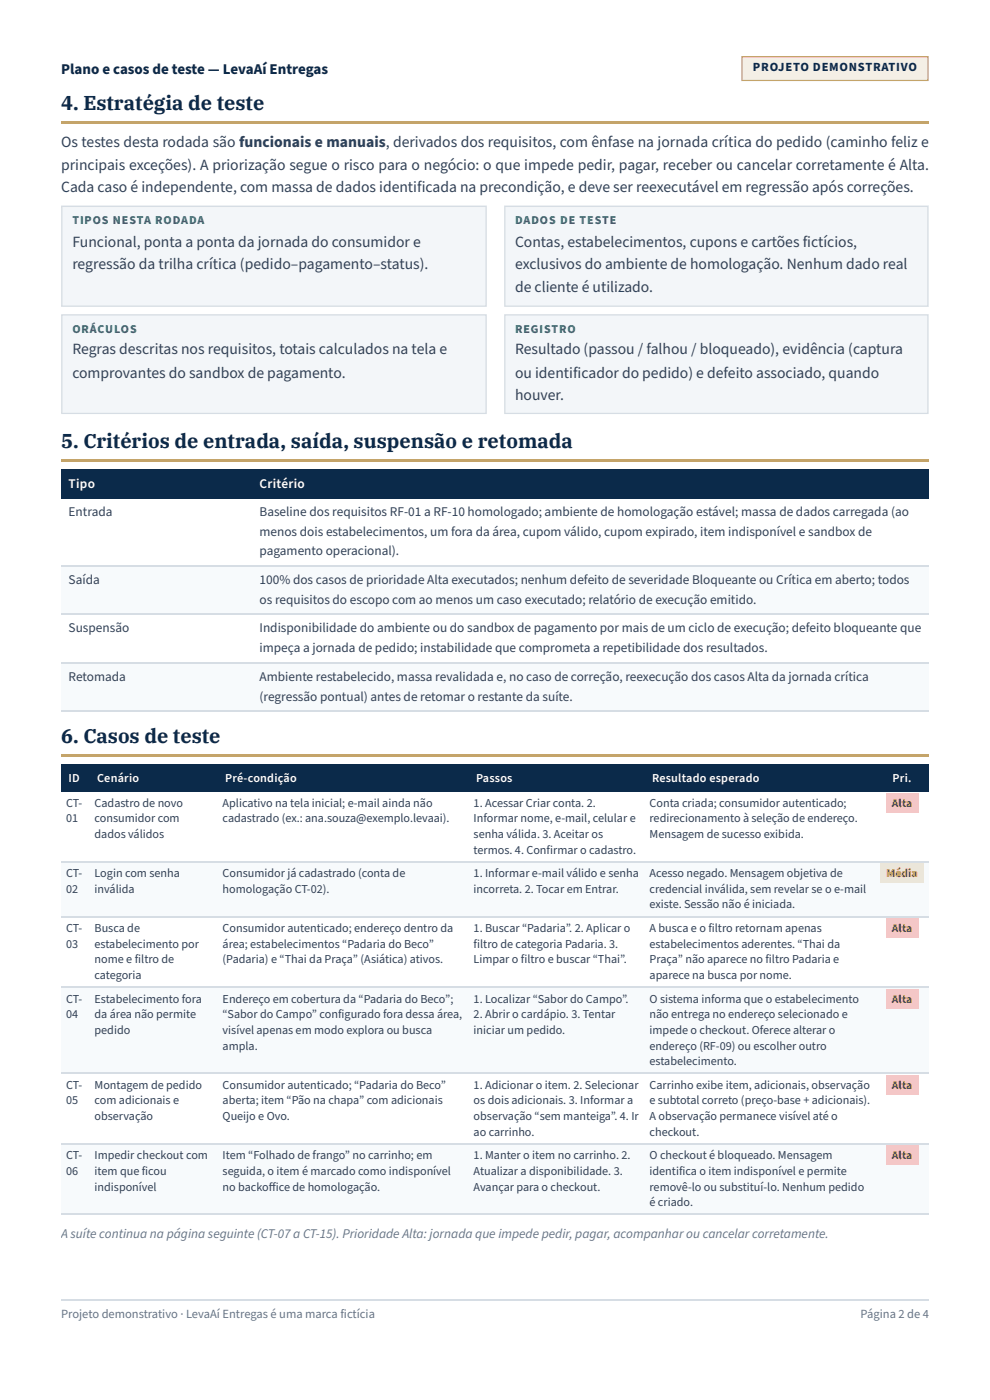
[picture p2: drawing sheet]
<svg xmlns="http://www.w3.org/2000/svg" width="210mm" height="297mm" viewBox="0 0 210 297" stroke-linecap="round" stroke-linejoin="round" font-family="sans-serif">
<defs><g id="words">
<g font-size="4.2" fill="#0b2a4a">
<text x="13" y="23.3">4. Estratégia de teste</text>
<text x="13" y="95">5. Critérios de entrada, saída, suspensão e retomada</text>
<text x="13" y="157.7">6. Casos de teste</text>
</g>
<g font-size="3.3" fill="#334155">
<text x="13" y="31.2">Os testes desta rodada são funcionais e manuais, derivados dos requisitos, com ênfase na jornada crítica do pedido (caminho feliz e</text>
<text x="13" y="36">principais exceções). A priorização segue o risco para o negócio: o que impede pedir, pagar, receber ou cancelar corretamente é Alta.</text>
<text x="13" y="40.7">Cada caso é independente, com massa de dados identificada na precondição, e deve ser reexecutável em regressão após correções.</text>
<text x="15.3" y="52.4">Funcional, ponta a ponta da jornada do consumidor e</text>
<text x="109.2" y="52.4">Contas, estabelecimentos, cupons e cartões fictícios,</text>
<text x="15.3" y="57.2">regressão da trilha crítica (pedido–pagamento–status).</text>
<text x="109.2" y="57.2">exclusivos do ambiente de homologação. Nenhum dado real</text>
<text x="109.2" y="61.9">de cliente é utilizado.</text>
<text x="15.3" y="75.1">Regras descritas nos requisitos, totais calculados na tela e</text>
<text x="109.2" y="75.1">Resultado (passou / falhou / bloqueado), evidência (captura</text>
<text x="15.3" y="80.2">comprovantes do sandbox de pagamento.</text>
<text x="109.2" y="80.2">ou identificador do pedido) e defeito associado, quando</text>
<text x="109.2" y="84.9">houver.</text>
</g>
<text font-size="3.2" fill="#0b2a4a" x="13" y="15.6">Plano e casos de teste — LevaAíEntregas</text>
<g font-size="2.8" fill="#fff">
<text x="14.6" y="103.5">Tipo</text>
<text x="55" y="103.5">Critério</text>
</g>
<g font-size="2.8" fill="#334155">
<text x="14.6" y="109.5">Entrada</text>
<text x="55" y="109.5">Baseline dos requisitos RF-01 a RF-10 homologado; ambiente de homologação estável; massa de dados carregada (ao</text>
<text x="55" y="113.8">menos dois estabelecimentos, um fora da área, cupom válido, cupom expirado, item indisponível e sandbox de</text>
<text x="55" y="117.7">pagamento operacional).</text>
<text x="14.6" y="123.8">Saída</text>
<text x="55" y="123.8">100% dos casos de prioridade Alta executados; nenhum defeito de severidade Bloqueante ou Crítica em aberto; todos</text>
<text x="55" y="128.1">os requisitos do escopo com ao menos um caso executado; relatório de execução emitido.</text>
<text x="14.6" y="134.1">Suspensão</text>
<text x="55" y="134.1">Indisponibilidade do ambiente ou do sandbox de pagamento por mais de um ciclo de execução; defeito bloqueante que</text>
<text x="55" y="138.4">impeça a jornada de pedido; instabilidade que comprometa a repetibilidade dos resultados.</text>
<text x="14.6" y="144.5">Retomada</text>
<text x="55" y="144.5">Ambiente restabelecido, massa revalidada e, no caso de correção, reexecução dos casos Alta da jornada crítica</text>
<text x="55" y="148.7">(regressão pontual) antes de retomar o restante da suíte.</text>
</g>
<text font-size="2.8" fill="#64748b" x="13" y="262.7">Asuíte continua na página seguinte (CT-07a CT-15). Prioridade Alta: jornada que impede pedir,pagar,acompanharou cancelarcorretamente.</text>
<text font-size="2.6" fill="#0b2a4a" x="159.6" y="15.1">PROJETO DEMONSTRATIVO</text>
<g font-size="2.6" fill="#fff">
<text x="14.6" y="165.9">ID</text>
<text x="20.6" y="165.9">Cenário</text>
<text x="47.7" y="165.9">Pré-condição</text>
<text x="100.9" y="165.9">Passos</text>
<text x="138.2" y="165.9">Resultado esperado</text>
<text x="189.2" y="165.9">Pri.</text>
</g>
<g font-size="2.6" fill="#334155">
<text x="14" y="171.2">CT-</text>
<text x="20.1" y="171.2">Cadastro de novo</text>
<text x="47.2" y="171.2">Aplicativo na tela inicial; e-mail ainda não</text>
<text x="100.4" y="171.2">1. Acessar Criar conta. 2.</text>
<text x="137.7" y="171.2">Conta criada; consumidor autenticado;</text>
<text x="14" y="174.4">01</text>
<text x="20.1" y="174.4">consumidor com</text>
<text x="20.1" y="177.8">dados válidos</text>
<text x="47.2" y="174.4">cadastrado (ex.: ana.souza@exemplo.levaai).</text>
<text x="100.4" y="174.4">Informar nome, e-mail, celular e</text>
<text x="100.4" y="177.8">senha válida. 3. Aceitar os</text>
<text x="137.7" y="174.4">redirecionamento à seleção de endereço.</text>
<text x="137.7" y="177.8">Mensagem de sucesso exibida.</text>
<text x="100.4" y="181.2">termos. 4. Confirmar o cadastro.</text>
<text x="14" y="186">CT-</text>
<text x="14" y="189.4">02</text>
<text x="20.1" y="186">Login com senha</text>
<text x="20.1" y="189.4">inválida</text>
<text x="47.2" y="186">Consumidor já cadastrado (conta de</text>
<text x="47.2" y="189.4">homologação CT-02).</text>
<text x="100.4" y="186">1. Informar e-mail válido e senha</text>
<text x="100.4" y="189.4">incorreta. 2. Tocar em Entrar.</text>
<text x="137.7" y="186">Acesso negado. Mensagem objetiva de</text>
<text x="137.7" y="189.4">credencial inválida, sem revelar se o e-mail</text>
<text x="14" y="197.6">CT-</text>
<text x="20.1" y="197.6">Busca de</text>
<text x="47.2" y="197.6">Consumidor autenticado; endereço dentro da</text>
<text x="100.4" y="197.6">1. Buscar “Padaria”. 2. Aplicar o</text>
<text x="137.7" y="192.6">existe. Sessão não é iniciada.</text>
<text x="137.7" y="197.6">A busca e o filtro retornam apenas</text>
<text x="14" y="201.1">03</text>
<text x="20.1" y="201.1">estabelecimento por</text>
<text x="47.2" y="201.1">área; estabelecimentos “Padaria do Beco”</text>
<text x="100.4" y="201.1">filtro de categoria Padaria. 3.</text>
<text x="137.7" y="201.1">estabelecimentos aderentes. “Thai da</text>
<text x="20.1" y="204.3">nome e filtro de</text>
<text x="20.1" y="207.7">categoria</text>
<text x="47.2" y="204.3">(Padaria) e “Thai da Praça” (Asiática) ativos.</text>
<text x="100.4" y="204.3">Limpar o filtro e buscar “Thai”.</text>
<text x="137.7" y="204.3">Praça” não aparece no filtro Padaria e</text>
<text x="137.7" y="207.7">aparece na busca por nome.</text>
<text x="14" y="212.7">CT-</text>
<text x="14" y="215.9">04</text>
<text x="20.1" y="212.7">Estabelecimento fora</text>
<text x="20.1" y="215.9">da área não permite</text>
<text x="47.2" y="212.7">Endereço em cobertura da “Padaria do Beco”;</text>
<text x="47.2" y="215.9">“Sabor do Campo” configurado fora dessa área,</text>
<text x="100.4" y="212.7">1. Localizar “Sabor do Campo”.</text>
<text x="100.4" y="215.9">2. Abrir o cardápio. 3. Tentar</text>
<text x="137.7" y="212.7">O sistema informa que o estabelecimento</text>
<text x="137.7" y="215.9">não entrega no endereço selecionado e</text>
<text x="20.1" y="219.3">pedido</text>
<text x="47.2" y="219.3">visível apenas em modo explora ou busca</text>
<text x="100.4" y="219.3">iniciar um pedido.</text>
<text x="137.7" y="219.3">impede o checkout. Oferece alterar o</text>
<text x="47.2" y="222.8">ampla.</text>
<text x="137.7" y="222.8">endereço (RF-09) ou escolher outro</text>
<text x="137.7" y="226">estabelecimento.</text>
<text x="14" y="231">CT-</text>
<text x="20.1" y="231">Montagem de pedido</text>
<text x="47.2" y="231">Consumidor autenticado; “Padaria do Beco”</text>
<text x="100.4" y="231">1. Adicionar o item. 2. Selecionar</text>
<text x="137.7" y="231">Carrinho exibe item, adicionais, observação</text>
<text x="14" y="234.2">05</text>
<text x="20.1" y="234.2">com adicionais e</text>
<text x="20.1" y="237.6">observação</text>
<text x="47.2" y="234.2">aberta; item “Pão na chapa” com adicionais</text>
<text x="47.2" y="237.6">Queijo e Ovo.</text>
<text x="100.4" y="234.2">os dois adicionais. 3. Informar a</text>
<text x="100.4" y="237.6">observação “sem manteiga”. 4. Ir</text>
<text x="137.7" y="234.2">e subtotal correto (preço-base + adicionais).</text>
<text x="137.7" y="237.6">A observação permanece visível até o</text>
<text x="14" y="245.8">CT-</text>
<text x="20.1" y="245.8">Impedir checkout com</text>
<text x="47.2" y="245.8">Item “Folhado de frango” no carrinho; em</text>
<text x="100.4" y="241">ao carrinho.</text>
<text x="100.4" y="245.8">1. Manter o item no carrinho. 2.</text>
<text x="137.7" y="241">checkout.</text>
<text x="137.7" y="245.8">O checkout é bloqueado. Mensagem</text>
<text x="14" y="249.2">06</text>
<text x="20.1" y="249.2">item que ficou</text>
<text x="47.2" y="249.2">seguida, o item é marcado como indisponível</text>
<text x="100.4" y="249.2">Atualizar a disponibilidade. 3.</text>
<text x="137.7" y="249.2">identifica o item indisponível e permite</text>
<text x="20.1" y="252.7">indisponível</text>
<text x="47.2" y="252.7">no backoff ice de homologação.</text>
<text x="100.4" y="252.7">Avançar para o checkout.</text>
<text x="137.7" y="252.7">removê-lo ou substituí-lo. Nenhum pedido</text>
<text x="137.7" y="255.9">é criado.</text>
</g>
<g font-size="2.6" fill="#64748b">
<text x="13" y="279.7">Projeto demonstrativo · LevaAí Entregas é uma marca fictícia</text>
<text x="182.5" y="279.7">Página 2 de 4</text>
</g>
<g font-size="2.5" fill="#1f7a6b">
<text x="15.3" y="47.6">TIPOS NESTA RODADA</text>
<text x="109.2" y="47.6">DADOS DE TESTE</text>
<text x="15.3" y="70.6">ORÁCULOS</text>
<text x="109.2" y="70.6">REGISTRO</text>
</g>
<g font-size="2.5" fill="#9b2c2c">
<text x="189.1" y="171.2">Alta</text>
<text x="189.1" y="197.6">Alta</text>
<text x="189.1" y="212.7">Alta</text>
<text x="189.1" y="231">Alta</text>
<text x="189.1" y="245.8">Alta</text>
</g>
<text font-size="2.5" fill="#8a6a28" x="188" y="186">Média</text>
</g></defs>
<g fill="#c4a46a">
<path d="M13 25.7h183.8v.5h-183.8z"/>
<path d="M13 97.4h183.8v.5h-183.8z"/>
</g>
<g fill="#0b2a4a">
<path d="M13 99.5h40.4v6.3h-40.4z"/>
<path d="M53.4 99.5h143.4v6.3h-143.4z"/>
</g>
<g fill="#f7fafc">
<path d="M13 119.9h40.4v10.3h-40.4z"/>
<path d="M53.4 119.9h143.4v10.3h-143.4z"/>
<path d="M13 140.5h40.4v10.3h-40.4z"/>
<path d="M53.4 140.5h143.4v10.3h-143.4z"/>
</g>
<path d="M13 120h183.8M13 130.3h183.8M13 140.6h183.8M13 150.9h183.8" fill="none" stroke="#d6dde4" stroke-width=".26"/>
<path d="M13 160.1h183.8v.5h-183.8z" fill="#c4a46a"/>
<g fill="#0b2a4a">
<path d="M13 162.2h6v5.8h-6z"/>
<path d="M19 162.2h27v5.8h-27z"/>
<path d="M46 162.2h53.5v5.8h-53.5z"/>
<path d="M99.5 162.2h37v5.8h-37z"/>
<path d="M136.5 162.2h49v5.8h-49z"/>
<path d="M185.5 162.2h11.3v5.8h-11.3z"/>
</g>
<g fill="#f7fafc">
<path d="M13 182.8h6v11.7h-6z"/>
<path d="M19 182.8h27v11.7h-27z"/>
<path d="M46 182.8h53.5v11.7h-53.5z"/>
<path d="M99.5 182.8h37v11.7h-37z"/>
<path d="M136.5 182.8h49v11.7h-49z"/>
<path d="M185.5 182.8h11.3v11.7h-11.3z"/>
<path d="M13 209.6h6v18.2h-6z"/>
<path d="M19 209.6h27v18.2h-27z"/>
<path d="M46 209.6h53.5v18.2h-53.5z"/>
<path d="M99.5 209.6h37v18.2h-37z"/>
<path d="M136.5 209.6h49v18.2h-49z"/>
<path d="M185.5 209.6h11.3v18.2h-11.3z"/>
<path d="M13 242.6h6v15.1h-6z"/>
<path d="M19 242.6h27v15.1h-27z"/>
<path d="M46 242.6h53.5v15.1h-53.5z"/>
<path d="M99.5 242.6h37v15.1h-37z"/>
<path d="M136.5 242.6h49v15.1h-49z"/>
<path d="M185.5 242.6h11.3v15.1h-11.3z"/>
</g>
<path d="M13 183h183.8M13 194.6h183.8M13 209.4h183.8M13 227.7h183.8M13 242.8h183.8M13 257.6h183.8" fill="none" stroke="#d6dde4" stroke-width=".26"/>
<path d="M157.2 11.9h39.6v5.3h-39.6z" fill="#f4efe6"/>
<path d="M157.3 12h39.4v5.1h-39.4z" fill="none" stroke="#c4a46a" stroke-width=".26"/>
<path d="M13 43.7h90.2v21.4h-90.2z" fill="#f3f6f9"/>
<path d="M13.1 43.8h90v21.2h-90z" fill="none" stroke="#d6dde4" stroke-width=".26"/>
<path d="M106.9 43.7h89.9v21.4h-89.9z" fill="#f3f6f9"/>
<path d="M107 43.8h89.7v21.2h-89.7z" fill="none" stroke="#d6dde4" stroke-width=".26"/>
<path d="M13 66.7h90.2v21.1h-90.2z" fill="#f3f6f9"/>
<path d="M13.1 66.8h90v20.9h-90z" fill="none" stroke="#d6dde4" stroke-width=".26"/>
<path d="M106.9 66.7h89.9v21.1h-89.9z" fill="#f3f6f9"/>
<path d="M107 66.8h89.7v20.9h-89.7z" fill="none" stroke="#d6dde4" stroke-width=".26"/>
<path d="M187.9 168.3h6.8v4.2h-6.8z" fill="#f4c7c7"/>
<path d="M186.5 183.1h9.3v4.2h-9.3z" fill="#f8e7c1"/>
<g fill="#f4c7c7">
<path d="M187.9 194.7h6.8v4.3h-6.8z"/>
<path d="M187.9 209.8h6.8v4.2h-6.8z"/>
<path d="M187.9 228.1h6.8v4.2h-6.8z"/>
<path d="M187.9 242.9h6.8v4.2h-6.8z"/>
</g>
<path d="M13 275.7h183.8v5.3h-183.8z" fill="#fff"/>
<path d="M13 275.8h183.8" fill="none" stroke="#d6dde4" stroke-width=".26"/>
<use href="#words"/>
</svg>
